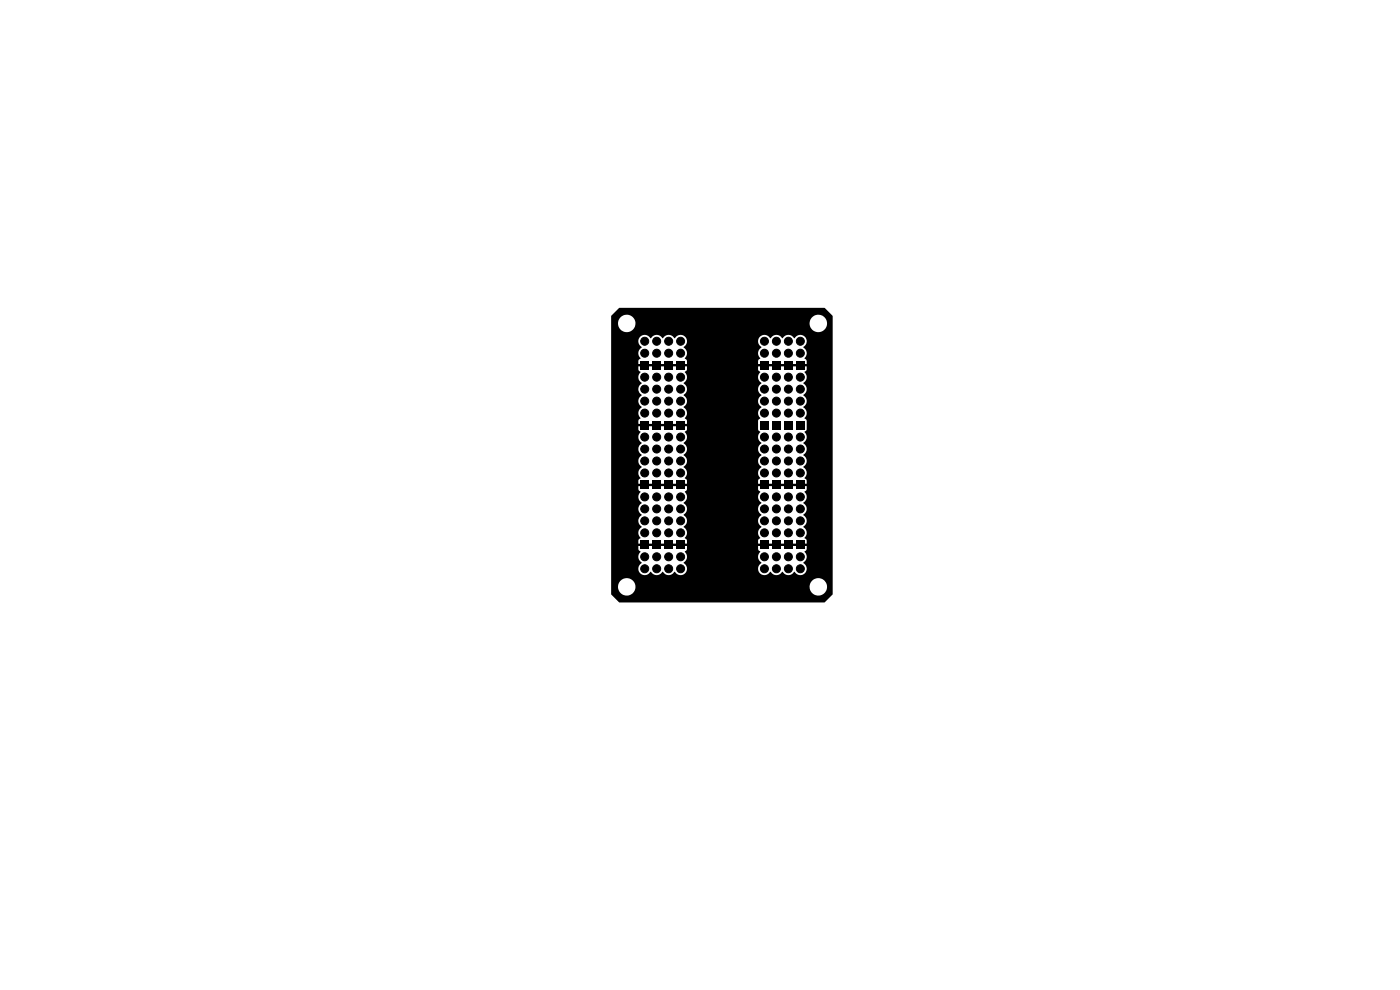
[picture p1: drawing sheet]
<svg xmlns="http://www.w3.org/2000/svg" width="297mm" height="210mm" viewBox="0 0 297 210" stroke-linecap="round" stroke-linejoin="round" font-family="sans-serif">
<g fill="#000" stroke="#000" stroke-width=".21">
<circle cx="136.8" cy="72.4" r=".85"/>
<circle cx="136.8" cy="74.9" r=".85"/>
<circle cx="139.3" cy="72.4" r=".85"/>
<circle cx="139.3" cy="74.9" r=".85"/>
<circle cx="141.8" cy="74.9" r=".85"/>
<circle cx="141.8" cy="72.4" r=".85"/>
<circle cx="144.4" cy="74.9" r=".85"/>
<circle cx="144.4" cy="72.4" r=".85"/>
<circle cx="162.2" cy="72.4" r=".85"/>
<circle cx="162.2" cy="74.9" r=".85"/>
<circle cx="164.7" cy="72.4" r=".85"/>
<circle cx="164.7" cy="74.9" r=".85"/>
<circle cx="167.2" cy="72.4" r=".85"/>
<circle cx="167.2" cy="74.9" r=".85"/>
<circle cx="169.8" cy="72.4" r=".85"/>
<circle cx="169.8" cy="74.9" r=".85"/>
<circle cx="136.8" cy="80" r=".85"/>
<circle cx="136.8" cy="85.1" r=".85"/>
<circle cx="136.8" cy="95.2" r=".85"/>
<circle cx="136.8" cy="97.8" r=".85"/>
<circle cx="136.8" cy="87.6" r=".85"/>
<circle cx="136.8" cy="92.7" r=".85"/>
<circle cx="136.8" cy="82.5" r=".85"/>
<circle cx="139.3" cy="97.8" r=".85"/>
<circle cx="139.3" cy="95.2" r=".85"/>
<circle cx="139.3" cy="87.6" r=".85"/>
<circle cx="139.3" cy="82.5" r=".85"/>
<circle cx="139.3" cy="85.1" r=".85"/>
<circle cx="139.3" cy="80" r=".85"/>
<circle cx="139.3" cy="92.7" r=".85"/>
<circle cx="141.8" cy="92.7" r=".85"/>
<circle cx="141.8" cy="85.1" r=".85"/>
<circle cx="141.8" cy="80" r=".85"/>
<circle cx="141.8" cy="97.8" r=".85"/>
<circle cx="141.8" cy="82.5" r=".85"/>
<circle cx="141.8" cy="95.2" r=".85"/>
<circle cx="141.8" cy="87.6" r=".85"/>
<circle cx="144.4" cy="92.7" r=".85"/>
<circle cx="144.4" cy="87.6" r=".85"/>
<circle cx="144.4" cy="85.1" r=".85"/>
<circle cx="144.4" cy="97.8" r=".85"/>
<circle cx="144.4" cy="80" r=".85"/>
<circle cx="144.4" cy="82.5" r=".85"/>
<circle cx="144.4" cy="95.2" r=".85"/>
<circle cx="162.2" cy="87.6" r=".85"/>
<circle cx="162.2" cy="92.7" r=".85"/>
<circle cx="162.2" cy="97.8" r=".85"/>
<circle cx="162.2" cy="80" r=".85"/>
<circle cx="162.2" cy="82.5" r=".85"/>
<circle cx="162.2" cy="95.2" r=".85"/>
<circle cx="162.2" cy="85.1" r=".85"/>
<circle cx="164.7" cy="92.7" r=".85"/>
<circle cx="164.7" cy="82.5" r=".85"/>
<circle cx="164.7" cy="85.1" r=".85"/>
<circle cx="164.7" cy="95.2" r=".85"/>
<circle cx="164.7" cy="97.8" r=".85"/>
<circle cx="164.7" cy="80" r=".85"/>
<circle cx="164.7" cy="87.6" r=".85"/>
<circle cx="167.2" cy="87.6" r=".85"/>
<circle cx="167.2" cy="82.5" r=".85"/>
<circle cx="167.2" cy="95.2" r=".85"/>
<circle cx="167.2" cy="92.7" r=".85"/>
<circle cx="167.2" cy="97.8" r=".85"/>
<circle cx="167.2" cy="85.1" r=".85"/>
<circle cx="167.2" cy="80" r=".85"/>
<circle cx="169.8" cy="82.5" r=".85"/>
<circle cx="169.8" cy="80" r=".85"/>
<circle cx="169.8" cy="97.8" r=".85"/>
<circle cx="169.8" cy="85.1" r=".85"/>
<circle cx="169.8" cy="92.7" r=".85"/>
<circle cx="169.8" cy="87.6" r=".85"/>
<circle cx="169.8" cy="95.2" r=".85"/>
<circle cx="136.8" cy="100.3" r=".85"/>
<circle cx="136.8" cy="110.5" r=".85"/>
<circle cx="136.8" cy="113" r=".85"/>
<circle cx="136.8" cy="105.4" r=".85"/>
<circle cx="136.8" cy="107.9" r=".85"/>
<circle cx="136.8" cy="118.1" r=".85"/>
<circle cx="139.3" cy="110.5" r=".85"/>
<circle cx="139.3" cy="100.3" r=".85"/>
<circle cx="139.3" cy="105.4" r=".85"/>
<circle cx="139.3" cy="107.9" r=".85"/>
<circle cx="139.3" cy="113" r=".85"/>
<circle cx="139.3" cy="118.1" r=".85"/>
<circle cx="141.8" cy="118.1" r=".85"/>
<circle cx="141.8" cy="105.4" r=".85"/>
<circle cx="141.8" cy="100.3" r=".85"/>
<circle cx="141.8" cy="110.5" r=".85"/>
<circle cx="141.8" cy="107.9" r=".85"/>
<circle cx="141.8" cy="113" r=".85"/>
<circle cx="144.4" cy="100.3" r=".85"/>
<circle cx="144.4" cy="105.4" r=".85"/>
<circle cx="144.4" cy="107.9" r=".85"/>
<circle cx="144.4" cy="110.5" r=".85"/>
<circle cx="144.4" cy="118.1" r=".85"/>
<circle cx="144.4" cy="113" r=".85"/>
<circle cx="162.2" cy="100.3" r=".85"/>
<circle cx="162.2" cy="118.1" r=".85"/>
<circle cx="162.2" cy="110.5" r=".85"/>
<circle cx="162.2" cy="105.4" r=".85"/>
<circle cx="162.2" cy="107.9" r=".85"/>
<circle cx="162.2" cy="113" r=".85"/>
<circle cx="164.7" cy="105.4" r=".85"/>
<circle cx="164.7" cy="107.9" r=".85"/>
<circle cx="164.7" cy="100.3" r=".85"/>
<circle cx="164.7" cy="110.5" r=".85"/>
<circle cx="164.7" cy="118.1" r=".85"/>
<circle cx="164.7" cy="113" r=".85"/>
<circle cx="167.2" cy="100.3" r=".85"/>
<circle cx="167.2" cy="107.9" r=".85"/>
<circle cx="167.2" cy="105.4" r=".85"/>
<circle cx="167.2" cy="118.1" r=".85"/>
<circle cx="167.2" cy="110.5" r=".85"/>
<circle cx="167.2" cy="113" r=".85"/>
<circle cx="169.8" cy="118.1" r=".85"/>
<circle cx="169.8" cy="110.5" r=".85"/>
<circle cx="169.8" cy="100.3" r=".85"/>
<circle cx="169.8" cy="107.9" r=".85"/>
<circle cx="169.8" cy="113" r=".85"/>
<circle cx="169.8" cy="105.4" r=".85"/>
<circle cx="136.8" cy="120.6" r=".85"/>
<circle cx="139.3" cy="120.6" r=".85"/>
<circle cx="141.8" cy="120.6" r=".85"/>
<circle cx="144.4" cy="120.6" r=".85"/>
<circle cx="162.2" cy="120.6" r=".85"/>
<circle cx="164.7" cy="120.6" r=".85"/>
<circle cx="167.2" cy="120.6" r=".85"/>
<circle cx="169.8" cy="120.6" r=".85"/>
</g>
<g fill="#000">
<path d="M135.9 76.6h1.7v1.7h-1.7zM138.5 76.6h1.7v1.7h-1.7zM137.2 77.2h1.7v.5h-1.7zM141 76.6h1.7v1.7h-1.7zM139.7 77.2h1.7v.5h-1.7zM143.5 76.6h1.7v1.7h-1.7zM142.3 77.2h1.7v.5h-1.7zM161.3 76.6h1.7v1.7h-1.7zM163.9 76.6h1.7v1.7h-1.7zM162.6 77.2h1.7v.5h-1.7zM166.4 76.6h1.7v1.7h-1.7zM165.1 77.2h1.7v.5h-1.7z"/>
<path d="M168.9 76.6h1.7v1.7h-1.7zM167.7 77.2h1.7v.5h-1.7zM129.7 67l1.7-1.7h43.5l1.7 1.8v59l-1.7 1.7h-43.5l-1.7-1.8v-1.6h1.4v.2a1.85 1.85 0 0 0 2 1.7 1.85 1.85 0 0 0 1.7-1.9h36.9v.2a1.85 1.85 0 0 0 2.9 1.5 1.85 1.85 0 0 0 0-3.2 1.85 1.85 0 0 0-2.9 1.5h-36.9v-.3a1.85 1.85 0 0 0-2-1.5 1.85 1.85 0 0 0-1.7 1.8h-1.4v-52.1h5.7l.2 .8 .5 .6a1.52 1.52 0 0 0-.2 2.4l-.4 .3-.1 .8h.9v.5h-.9l.1 .9 .4 .3a1.57 1.57 0 0 0 .2 2.4 1.48 1.48 0 0 0 0 2.5 1.48 1.48 0 0 0 0 2.6 1.52 1.52 0 0 0-.2 2.4l-.4 .3-.1 .8h.9v.5h-.9l.1 .9 .4 .3a1.57 1.57 0 0 0 .2 2.4 1.48 1.48 0 0 0 0 2.5 1.48 1.48 0 0 0 0 2.6 1.52 1.52 0 0 0-.2 2.4l-.4 .3-.1 .8h.9v.5h-.9l.1 .9 .4 .3a1.57 1.57 0 0 0 .2 2.4 1.48 1.48 0 0 0 0 2.5 1.48 1.48 0 0 0 0 2.6 1.52 1.52 0 0 0-.2 2.4l-.4 .3-.1 .8h.9v.5h-.9l.1 .9 .4 .3a1.57 1.57 0 0 0 .2 2.4 1.4 1.4 0 0 0-.3 2.2 1.4 1.4 0 0 0 2.2-.3 1.48 1.48 0 0 0 2.6 0 1.48 1.48 0 0 0 2.5 0 1.4 1.4 0 0 0 2.3 .3 1.4 1.4 0 0 0-.4-2.2 1.51 1.51 0 0 0 .3-2.4l.4-.3v-.9h-.9v-.5h.9v-.8l-.4-.3a1.57 1.57 0 0 0-.3-2.4 1.48 1.48 0 0 0 0-2.6 1.48 1.48 0 0 0 0-2.5 1.51 1.51 0 0 0 .3-2.4l.4-.3v-.9h-.9v-.5h.9v-.8l-.4-.3a1.57 1.57 0 0 0-.3-2.4 1.48 1.48 0 0 0 0-2.6 1.48 1.48 0 0 0 0-2.5 1.51 1.51 0 0 0 .3-2.4l.4-.3v-.9h-.9v-.5h.9v-.8l-.4-.3a1.57 1.57 0 0 0-.3-2.4 1.48 1.48 0 0 0 0-2.6 1.48 1.48 0 0 0 0-2.5 1.51 1.51 0 0 0 .3-2.4l.4-.3v-.9h-.9v-.5h.9v-.8l-.4-.3a1.57 1.57 0 0 0-.3-2.4l.5-.6 .2-.8h15.1a1.6 1.6 0 0 0 .7 1.4 1.52 1.52 0 0 0-.2 2.4l-.4 .3-.1 .8h.9v.5h-.9l.1 .9 .4 .3a1.57 1.57 0 0 0 .2 2.4 1.48 1.48 0 0 0 0 2.5 1.48 1.48 0 0 0 0 2.6 1.52 1.52 0 0 0-.2 2.4l-.5 .5v1.8l.5 .5a1.57 1.57 0 0 0 .2 2.4 1.48 1.48 0 0 0 0 2.5 1.48 1.48 0 0 0 0 2.6 1.52 1.52 0 0 0-.2 2.4l-.4 .3-.1 .8h.9v.5h-.9l.1 .9 .4 .3a1.57 1.57 0 0 0 .2 2.4 1.48 1.48 0 0 0 0 2.5 1.48 1.48 0 0 0 0 2.6 1.52 1.52 0 0 0-.2 2.4l-.4 .3-.1 .8h.9v.5h-.9l.1 .9 .4 .3a1.57 1.57 0 0 0 .2 2.4 1.4 1.4 0 0 0-.3 2.2 1.4 1.4 0 0 0 2.2-.3 1.48 1.48 0 0 0 2.6 0 1.48 1.48 0 0 0 2.5 0 1.4 1.4 0 0 0 2.3 .3 1.4 1.4 0 0 0-.4-2.2 1.52 1.52 0 0 0 .3-2.4l.4-.3v-.9h-.9v-.5h.9v-.8l-.4-.3a1.57 1.57 0 0 0-.3-2.4 1.48 1.48 0 0 0 0-2.6 1.48 1.48 0 0 0 0-2.5 1.52 1.52 0 0 0 .3-2.4l.4-.3v-.9h-.9v-.5h.9v-.8l-.4-.3a1.57 1.57 0 0 0-.3-2.4 1.48 1.48 0 0 0 0-2.6 1.48 1.48 0 0 0 0-2.5 1.52 1.52 0 0 0 .3-2.4l.4-.5v-1.8l-.4-.6a1.49 1.49 0 0 0-.3-2.3 1.48 1.48 0 0 0 0-2.6 1.48 1.48 0 0 0 0-2.5 1.52 1.52 0 0 0 .3-2.4l.4-.3v-.9h-.9v-.5h.9v-.8l-.4-.3a1.57 1.57 0 0 0-.3-2.4 1.4 1.4 0 0 0 .3-2.3 1.4 1.4 0 0 0-2.2 .4 1.48 1.48 0 0 0-2.5 0 1.48 1.48 0 0 0-2.6 0 1.4 1.4 0 0 0-1.5-.7 1.4 1.4 0 0 0-1.1 1.2h-15.1v-.2a1.41 1.41 0 0 0-1.2-1.1 1.41 1.41 0 0 0-1.4 .8 1.48 1.48 0 0 0-2.5 0 1.48 1.48 0 0 0-2.6 0 1.4 1.4 0 0 0-1.5-.7 1.4 1.4 0 0 0-1.1 1.2h-5.7v-3.8h1.4v.2a1.85 1.85 0 0 0 2 1.8 1.85 1.85 0 0 0 1.7-2h36.9v.2a1.85 1.85 0 0 0 2.9 1.5 1.85 1.85 0 0 0 0-3.2 1.85 1.85 0 0 0-2.9 1.5h-36.9v-.3a1.85 1.85 0 0 0-2-1.4 1.85 1.85 0 0 0-1.7 1.7h-1.4zM135.9 89.3h1.7v1.7h-1.7zM138.5 89.3h1.7v1.7h-1.7zM137.2 89.9h1.7v.5h-1.7zM141 89.3h1.7v1.7h-1.7zM139.7 89.9h1.7v.5h-1.7zM143.5 89.3h1.7v1.7h-1.7zM142.3 89.9h1.7v.5h-1.7zM161.3 89.3h1.7v1.7h-1.7zM163.9 89.3h1.7v1.7h-1.7z"/>
<path d="M166.4 89.3h1.7v1.7h-1.7zM168.9 89.3h1.7v1.7h-1.7zM135.9 102h1.7v1.7h-1.7zM135.9 114.7h1.7v1.7h-1.7zM138.5 102h1.7v1.7h-1.7zM138.5 114.7h1.7v1.7h-1.7zM137.2 115.3h1.7v.5h-1.7zM137.2 102.6h1.7v.5h-1.7zM141 102h1.7v1.7h-1.7zM141 114.7h1.7v1.7h-1.7zM139.7 115.3h1.7v.5h-1.7zM139.7 102.6h1.7v.5h-1.7z"/>
<path d="M143.5 102h1.7v1.7h-1.7zM143.5 114.7h1.7v1.7h-1.7zM142.3 115.3h1.7v.5h-1.7zM142.3 102.6h1.7v.5h-1.7zM161.3 102h1.7v1.7h-1.7zM161.3 114.7h1.7v1.7h-1.7zM163.9 102h1.7v1.7h-1.7zM163.9 114.7h1.7v1.7h-1.7zM162.6 115.3h1.7v.5h-1.7zM162.6 102.6h1.7v.5h-1.7zM166.4 102h1.7v1.7h-1.7zM166.4 114.7h1.7v1.7h-1.7z"/>
<path d="M165.1 115.3h1.7v.5h-1.7zM165.1 102.6h1.7v.5h-1.7zM168.9 102h1.7v1.7h-1.7zM168.9 114.7h1.7v1.7h-1.7zM167.7 115.3h1.7v.5h-1.7zM167.7 102.6h1.7v.5h-1.7z"/>
</g>
</svg>
